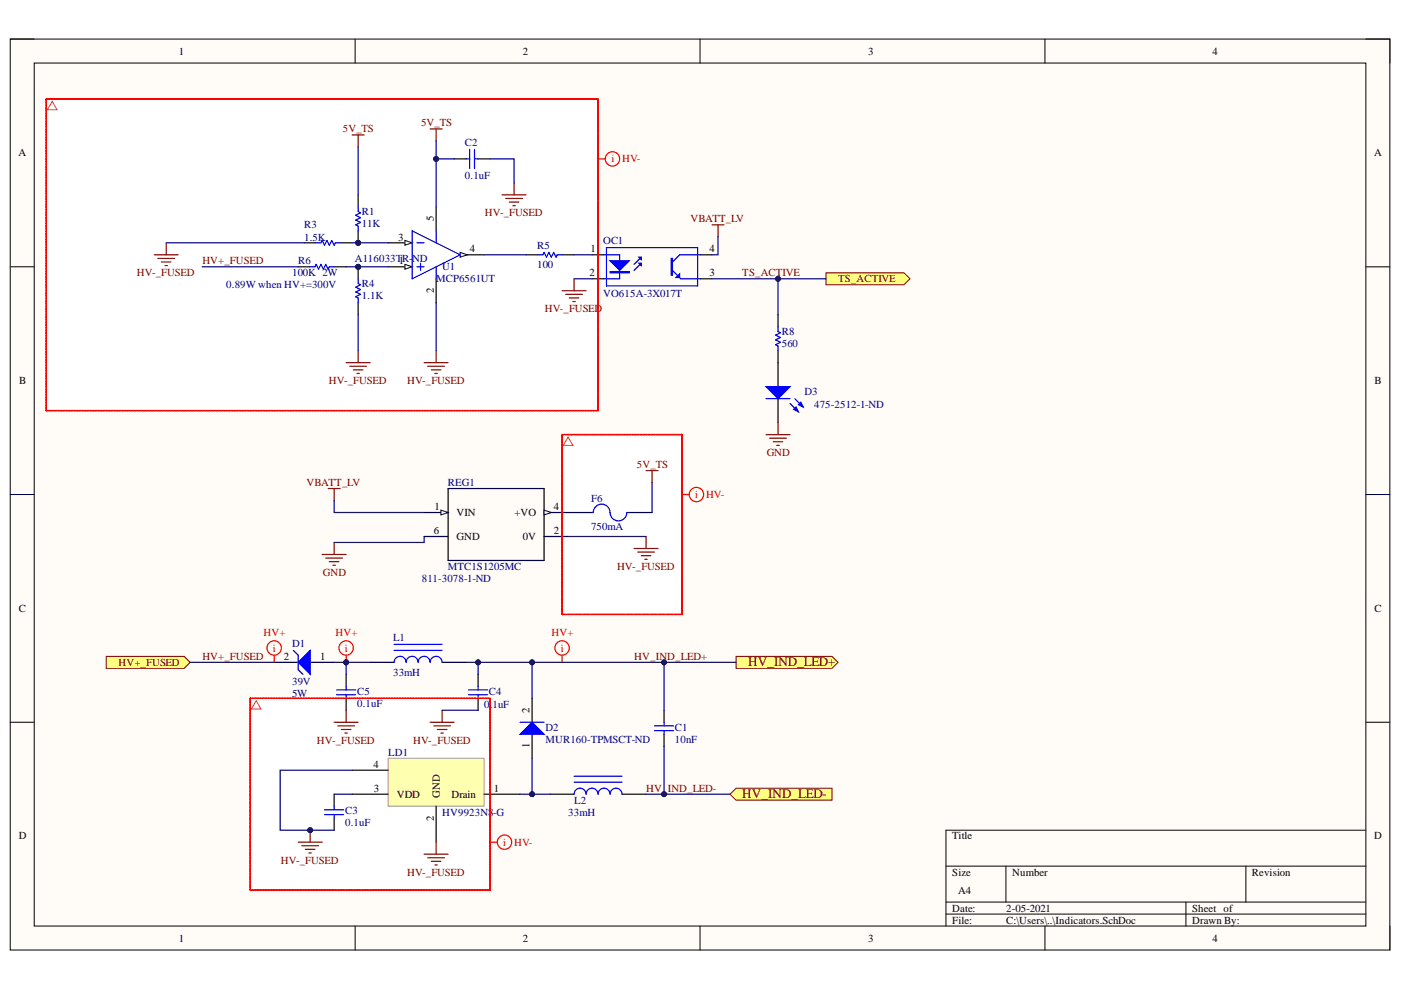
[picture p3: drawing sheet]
<svg xmlns="http://www.w3.org/2000/svg" width="297mm" height="210mm" viewBox="0 0 297 210" stroke-linecap="round" stroke-linejoin="round" font-family="sans-serif">
<defs><g id="words">
<g font-size="2.8" fill="#800000">
<text x="158.7" y="141.3">HV_IND_LED+</text>
<text x="157.4" y="169.3">HV_IND_LED-</text>
</g>
<g font-size="2.3">
<text x="37.9" y="11.6">1</text>
<text x="110.8" y="11.6">2</text>
<text x="184" y="11.6">3</text>
<text x="257.1" y="11.6">4</text>
<text x="3.9" y="33.2">A</text>
<text x="291.3" y="33.2">A</text>
<text x="92" y="46.9" transform="rotate(-90 92 46.9)">5</text>
<text x="84.4" y="51">3</text>
<text x="99.6" y="53.5">4</text>
<text x="125.2" y="53.5">1</text>
<text x="150.4" y="53.5">4</text>
<text x="125" y="58.6">2</text>
<text x="150.4" y="58.6">3</text>
<text x="92" y="62.2" transform="rotate(-90 92 62.2)">2</text>
<text x="4.1" y="81.4">B</text>
<text x="291.4" y="81.4">B</text>
<text x="92" y="113.2">6</text>
<text x="92.1" y="108.1">1</text>
<text x="96.8" y="109.4">VIN</text>
<text x="109.1" y="109.4">+VO</text>
<text x="117.4" y="113.2">2</text>
<text x="117.4" y="108.1">4</text>
<text x="96.8" y="114.5">GND</text>
<text x="110.8" y="114.5">0V</text>
<text x="4" y="129.7">C</text>
<text x="291.4" y="129.7">C</text>
<text x="60.2" y="139.9">2</text>
<text x="67.9" y="139.9">1</text>
<text x="112.3" y="151.1" transform="rotate(-90 112.3 151.1)">2</text>
<text x="112.3" y="158.5" transform="rotate(-90 112.3 158.5)">1</text>
<text x="79.2" y="162.8">4</text>
<text x="79.3" y="167.8">3</text>
<text x="104.7" y="167.8">1</text>
<text x="84.1" y="169.1">VDD</text>
<text x="93.2" y="169.1" transform="rotate(-90 93.2 169.1)">GND</text>
<text x="95.7" y="169.1">Drain</text>
<text x="4" y="178">D</text>
<text x="92" y="174" transform="rotate(-90 92 174)">2</text>
<text x="201.9" y="178">Title</text>
<text x="291.3" y="178">D</text>
<text x="201.9" y="185.7">Size</text>
<text x="214.6" y="185.7">Number</text>
<text x="265.4" y="185.7">Revision</text>
<text x="203.2" y="189.5">A4</text>
<text x="201.9" y="193.3">Date:</text>
<text x="201.9" y="195.8">File:</text>
<text x="213.3" y="193.3">2-05-2021</text>
<text x="213.3" y="195.8">C:\Users\..\Indicators.SchDoc</text>
<text x="252.7" y="193.3">Sheet of</text>
<text x="252.7" y="195.8">Drawn By:</text>
<text x="37.9" y="199.6">1</text>
<text x="110.8" y="199.6">2</text>
<text x="184" y="199.6">3</text>
<text x="257.1" y="199.6">4</text>
</g>
<g font-size="2.3" fill="#800000">
<text x="72.7" y="28.1">5V_TS</text>
<text x="89.3" y="26.8">5V_TS</text>
<text x="102.8" y="45.8">HV-_FUSED</text>
<text x="146.4" y="47.1">VBATT_LV</text>
<text x="29" y="58.6">HV-_FUSED</text>
<text x="42.9" y="56.1">HV+_FUSED</text>
<text x="157.4" y="58.6">TS_ACTIVE</text>
<text x="177.7" y="59.9">TS_ACTIVE</text>
<text x="115.5" y="66.2">HV-_FUSED</text>
<text x="69.7" y="81.4">HV-_FUSED</text>
<text x="86.3" y="81.4">HV-_FUSED</text>
<text x="135" y="99.3">5V_TS</text>
<text x="162.5" y="96.7">GND</text>
<text x="65" y="103.1">VBATT_LV</text>
<text x="68.5" y="122.1">GND</text>
<text x="130.8" y="120.8">HV-_FUSED</text>
<text x="25.1" y="141.2">HV+_FUSED</text>
<text x="42.9" y="139.9">HV+_FUSED</text>
<text x="134.5" y="139.9">HV_IND_LED+</text>
<text x="67.2" y="157.7">HV-_FUSED</text>
<text x="87.6" y="157.7">HV-_FUSED</text>
<text x="137" y="167.8">HV_IND_LED-</text>
<text x="59.6" y="183.1">HV-_FUSED</text>
<text x="86.3" y="185.7">HV-_FUSED</text>
</g>
<g font-size="2.3" fill="#000080">
<text x="98.6" y="30.9">C2</text>
<text x="98.6" y="38">0.1uF</text>
<text x="76.7" y="45.6">R1</text>
<text x="64.5" y="51">1.5K</text>
<text x="64.5" y="48.4">R3</text>
<text x="76.7" y="48.1">11K</text>
<text x="113.9" y="52.8">R5</text>
<text x="127.9" y="51.8">OC1</text>
<text x="61.9" y="58.6">100K 2W</text>
<text x="63.2" y="56.1">R6</text>
<text x="75.2" y="55.6">A116033T1R-</text>
<text x="87.4" y="55.6">ND</text>
<text x="92.5" y="59.9">MCP6561UT</text>
<text x="93.8" y="57.3">U1</text>
<text x="113.9" y="56.8">100</text>
<text x="48" y="61.1">0.89W when HV+=300V</text>
<text x="76.7" y="63.4">1.1K</text>
<text x="76.7" y="60.9">R4</text>
<text x="127.9" y="62.9">VO615A-3X017T</text>
<text x="165.8" y="71">R8</text>
<text x="165.8" y="73.6">560</text>
<text x="170.6" y="83.7">D3</text>
<text x="172.6" y="86.5">475-2512-1-ND</text>
<text x="94.9" y="103">REG1</text>
<text x="125.3" y="106.4">F6</text>
<text x="125.3" y="112.5">750mA</text>
<text x="89.4" y="123.5">811-3078-1-ND</text>
<text x="94.9" y="120.9">MTC1S1205MC</text>
<text x="61.9" y="137.1">D1</text>
<text x="83.3" y="135.9">L1</text>
<text x="83.3" y="143.2">33mH</text>
<text x="61.9" y="145.3">39V</text>
<text x="61.9" y="147.8">5W</text>
<text x="75.7" y="147.3">C5</text>
<text x="75.7" y="149.8">0.1uF</text>
<text x="103.7" y="147.3">C4</text>
<text x="102.6" y="150.1">0.1uF</text>
<text x="115.7" y="154.9">D2</text>
<text x="143.1" y="154.9">C1</text>
<text x="82.3" y="160.2">LD1</text>
<text x="115.7" y="157.4">MUR160-TPMSCT-ND</text>
<text x="143.1" y="157.4">10nF</text>
<text x="73.2" y="172.7">C3</text>
<text x="93.8" y="172.9">HV9923N8-G</text>
<text x="120.5" y="172.9">33mH</text>
<text x="121.8" y="170.4">L2</text>
<text x="73.2" y="175.2">0.1uF</text>
</g>
<g font-size="2.3" fill="#f00">
<text x="129.6" y="34.4">i</text>
<text x="131.9" y="34.4">HV-</text>
<text x="147.4" y="105.6">i</text>
<text x="149.7" y="105.6">HV-</text>
<text x="55.8" y="134.8">HV+</text>
<text x="71.2" y="134.8">HV+</text>
<text x="116.9" y="134.8">HV+</text>
<text x="57.9" y="138.2">i</text>
<text x="73.1" y="138.2">i</text>
<text x="118.9" y="138.2">i</text>
<text x="106.7" y="179.3">i</text>
<text x="109" y="179.3">HV-</text>
</g>
</g></defs>
<path d="M2.2 8.3h292.5v193.1h-292.5z" fill-rule="evenodd" fill="#fffcf8"/>
<path d="M2.2 8.3h292.5v193.1h-292.5z" fill="none" stroke="#000" stroke-width=".21"/>
<path d="M7.3 13.4h282.3v182.9h-282.3z" fill-rule="evenodd" fill="#fffcf8"/>
<g fill="none" stroke="#000" stroke-width=".21">
<path d="M2.2 8.3h5.1M7.3 13.4h282.3v182.9h-282.3zM75.3 8.3v5.1M148.4 8.3v5.1M221.5 8.3v5.1M289.6 8.3h5.1v5.1M2.2 56.6h5.1M289.6 56.6h5.1M2.2 104.9h5.1M289.6 104.9h5.1M2.2 153.1h5.1M289.6 153.1h5.1"/>
<path d="M289.6 176h-89v20.3M75.3 196.3v5.1M148.4 196.3v5.1M200.6 183.6h89M200.6 191.3h89M200.6 193.8h89M213.3 183.6v7.7M221.5 196.3v5.1M251.4 191.3v5M264.2 183.6v7.7M294.7 196.3v5.1"/>
</g>
<g fill="#fff">
<path d="M9.8 21h117v66.1h-117z" fill-rule="evenodd"/>
<path d="M119.2 92.1h25.4v38.2h-25.4z" fill-rule="evenodd"/>
<path d="M53 148.1h50.9v40.6h-50.9z" fill-rule="evenodd"/>
</g>
<path d="M151 47.7h2.5M152.2 47.7v2.5" fill="none" stroke="#800000" stroke-width=".25"/>
<path d="M125.5 54h2.6M125.5 59.1h2.6M148.4 54h2.6M148.4 59.1h2.6" fill="none" stroke="#000" stroke-width=".25"/>
<path d="M128.1 54h3.3v5.1h-3.3M128.6 52.5h19.3v8.1h-19.3zM136 55.8l-1.6 1.5M136 54.5l-1.6 1.6M142.6 57.3l1.8 1.8h4M148.4 54h-4.3l-1.5 1.5" fill="none" stroke="#00f" stroke-width=".25"/>
<path d="M129.3 55.3h4.1l-2 2z" fill="#00f"/>
<path d="M129.3 55.3h4.1l-2 2zM129.3 57.6h4.1v.2h-4.1zM129.3 57.7h4.1" fill="none" stroke="#00f" stroke-width=".25"/>
<path d="M135.4 54.5h.6v.5z" fill="#00f"/>
<path d="M135.4 54.5h.6v.5z" fill="none" stroke="#00f" stroke-width=".25"/>
<path d="M135.4 55.8h.6v.5z" fill="#00f"/>
<path d="M135.4 55.8h.6v.5zM142.3 54.8h.3v3.5h-.3zM142.4 54.8v3.5" fill="none" stroke="#00f" stroke-width=".25"/>
<path d="M143.3 58.8l.8-.7v.7z" fill="#00f"/>
<path d="M143.3 58.8l.8-.7v.7z" fill="none" stroke="#00f" stroke-width=".25"/>
<path d="M91.2 27.3h2.5M92.5 27.3v2.6" fill="none" stroke="#800000" stroke-width=".25"/>
<circle cx="75.9" cy="56.6" r=".51" fill="#000080"/>
<circle cx="75.9" cy="56.6" r=".51" fill="none" stroke="#000080" stroke-width=".21"/>
<path d="M75.9 56.6v2.5M75.9 64.2v2.5" fill="none" stroke="#000" stroke-width=".25"/>
<circle cx="75.9" cy="56.6" r=".51" fill="#000080"/>
<circle cx="75.9" cy="56.6" r=".51" fill="none" stroke="#000080" stroke-width=".21"/>
<path d="M65.8 56.6h1l.2-.5 .5 1 .5-1 .6 1 .5-1 .5 1 .2-.5h1M75.9 59.1v1l.5 .3-1 .5 1 .5-1 .5 1 .5-1 .5 .5 .3v1" fill="none" stroke="#00f" stroke-width=".25"/>
<path d="M63.2 56.6h2.6M70.8 56.6h2.6" fill="none" stroke="#000" stroke-width=".25"/>
<path d="M137 99.8h2.5M138.2 99.8v2.5M68.3 117.6h5.1M69.1 118.3h3.5M69.6 103.6h2.5M69.8 119.1h2.1M70.6 119.8h.5M70.8 103.6v2.5M70.8 115v2.6" fill="none" stroke="#800000" stroke-width=".25"/>
<circle cx="75.9" cy="51.5" r=".51" fill="#000080"/>
<circle cx="75.9" cy="51.5" r=".51" fill="none" stroke="#000080" stroke-width=".21"/>
<path d="M75.9 48.9v2.6" fill="none" stroke="#000" stroke-width=".25"/>
<circle cx="75.9" cy="51.5" r=".51" fill="#000080"/>
<circle cx="75.9" cy="51.5" r=".51" fill="none" stroke="#000080" stroke-width=".21"/>
<path d="M64.5 51.5h2.5M72.1 51.5h2.6M75.9 41.3v2.6M120.4 108.7h5.1M133.2 108.7h5M112.8 148.1v5M112.8 155.7v5.1" fill="none" stroke="#000" stroke-width=".25"/>
<path d="M67 51.5h1l.3-.5 .5 1 .5-1 .5 1 .5-1 .5 1 .3-.5h1M75.9 43.9v1l.5 .2-1 .5 1 .5-1 .6 1 .5-1 .5 .5 .2v1M125.5 108.7h.3M125.8 108.6a1.78 1.78 0 0 1 1.8-1.7 1.78 1.78 0 0 1 1.7 1.8 1.78 1.78 0 0 0 1.8 1.7 1.78 1.78 0 0 0 1.8-1.7M132.9 108.7h.3" fill="none" stroke="#00f" stroke-width=".25"/>
<path d="M74.7 28.6h2.5M75.9 28.6v2.5" fill="none" stroke="#800000" stroke-width=".25"/>
<path d="M110.3 155.7l2.5-2.6 2.6 2.6z" fill="#00f"/>
<path d="M110.3 155.7l2.5-2.6 2.6 2.6zM110.3 153.1h5.1" fill="none" stroke="#00f" stroke-width=".25"/>
<path d="M82.3 160.8h20.3v10.1h-20.3z" fill-rule="evenodd" fill="#ffffb0"/>
<path d="M82.3 160.8h20.3v10.1h-20.3z" fill="none" stroke="#aa9b98" stroke-width=".21"/>
<path d="M70.8 168.4v2.5M70.8 173.5v2.5M74.7 168.4h7.6M74.7 163.3h7.6M92.5 170.9v7.7M102.6 168.4h7.7" fill="none" stroke="#000" stroke-width=".25"/>
<path d="M68.8 171.7h4.1M68.8 172.7h4.1M70.8 170.9v.8M70.8 172.7v.8" fill="none" stroke="#00f" stroke-width=".25"/>
<path d="M154.8 168.4l1.3-1.3h20.3v2.6h-20.3z" fill-rule="evenodd" fill="#ffff80"/>
<path d="M154.8 168.4l1.3-1.3h20.3v2.6h-20.3z" fill="none" stroke="#800000" stroke-width=".21"/>
<path d="M156.1 139.2h20.3l1.3 1.2-1.3 1.3h-20.3z" fill-rule="evenodd" fill="#ffff80"/>
<path d="M156.1 139.2h20.3l1.3 1.2-1.3 1.3h-20.3z" fill="none" stroke="#800000" stroke-width=".21"/>
<path d="M82.3 56.6h5.1M92.5 59.1v5.1M73.4 143v2.5M73.4 148.1v2.5M78.5 140.4h5.1M93.7 140.4h5.1M101.4 143v2.5M101.4 148.1v2.5M140.8 150.6v2.5M140.8 155.7v2.5M116.6 168.4h5.1M131.9 168.4h5.1" fill="none" stroke="#000" stroke-width=".25"/>
<g fill="none" stroke="#00f" stroke-width=".25">
<path d="M83.6 137.9h10.1M83.6 136.6h10.1M71.4 147.3h4M71.4 146.3h4M73.4 145.5v.8M73.4 147.3v.8M83.6 140.4a1.27 1.27 0 0 1 1.2-1.2 1.27 1.27 0 0 1 1.3 1.2 1.27 1.27 0 0 1 1.3-1.2 1.27 1.27 0 0 1 1.2 1.2 1.27 1.27 0 0 1 1.3-1.2 1.27 1.27 0 0 1 1.3 1.2 1.27 1.27 0 0 1 1.3-1.2 1.27 1.27 0 0 1 1.2 1.2M99.3 147.3h4.1M99.3 146.3h4.1M101.4 145.5v.8M101.4 147.3v.8M138.8 153.9h4"/>
<path d="M138.8 154.9h4M140.8 153.1v.8M140.8 154.9v.8M121.7 168.4a1.27 1.27 0 0 1 1.3-1.3 1.27 1.27 0 0 1 1.3 1.3 1.27 1.27 0 0 1 1.2-1.3 1.27 1.27 0 0 1 1.3 1.3 1.27 1.27 0 0 1 1.3-1.3 1.27 1.27 0 0 1 1.2 1.3 1.27 1.27 0 0 1 1.3-1.3 1.27 1.27 0 0 1 1.3 1.3M121.7 165.8h10.2M121.7 164.6h10.2"/>
</g>
<path d="M85.8 56.1l1.6 .5-1.6 .5z" fill="#f8fcff"/>
<path d="M85.8 56.1l1.6 .5-1.6 .5z" fill="none" stroke="#000" stroke-width=".21"/>
<path d="M82.3 51.5h5.1" fill="none" stroke="#000" stroke-width=".25"/>
<path d="M85.8 51l1.6 .5-1.6 .5z" fill="#f8fcff"/>
<path d="M85.8 51l1.6 .5-1.6 .5z" fill="none" stroke="#000" stroke-width=".21"/>
<path d="M92.5 43.9v5M97.6 54h5" fill="none" stroke="#000" stroke-width=".25"/>
<path d="M97.6 53.5l1.5 .5-1.5 .5z" fill="#f8fcff"/>
<path d="M97.6 53.5l1.5 .5-1.5 .5z" fill="none" stroke="#000" stroke-width=".21"/>
<path d="M87.4 48.9l10.2 5.1-10.2 5.1zM88.4 51.5h1.5M88.4 56.6h1.5M89.2 55.8v1.5M92.5 48.9v2.6M92.5 56.6v2.5M114.1 54h1l.3-.5 .5 1 .5-1 .5 1 .5-1 .5 1 .3-.5h1" fill="none" stroke="#00f" stroke-width=".25"/>
<path d="M111.5 54h2.6M119.2 54h2.5" fill="none" stroke="#000" stroke-width=".25"/>
<path d="M175.1 57.8h16.6l1.2 1.3-1.2 1.3h-16.6z" fill-rule="evenodd" fill="#ffff80"/>
<path d="M175.1 57.8h16.6l1.2 1.3-1.2 1.3h-16.6z" fill="none" stroke="#800000" stroke-width=".21"/>
<path d="M95 103.6h20.4v15.2h-20.4zM115.4 113.7h5M115.4 108.7h5" fill="none" stroke="#000" stroke-width=".25"/>
<path d="M115.4 108.2l1.5 .5-1.5 .5z" fill="#f8fcff"/>
<path d="M115.4 108.2l1.5 .5-1.5 .5z" fill="none" stroke="#000" stroke-width=".21"/>
<path d="M89.9 113.7h5.1M89.9 108.7h5.1" fill="none" stroke="#000" stroke-width=".25"/>
<path d="M93.5 108.2l1.5 .5-1.5 .5z" fill="#f8fcff"/>
<path d="M93.5 108.2l1.5 .5-1.5 .5z" fill="none" stroke="#000" stroke-width=".21"/>
<path d="M22.5 139.2h16.6l1.2 1.2-1.2 1.3h-16.6z" fill-rule="evenodd" fill="#ffff80"/>
<path d="M22.5 139.2h16.6l1.2 1.2-1.2 1.3h-16.6z" fill="none" stroke="#800000" stroke-width=".21"/>
<path d="M58.1 140.4h5.1M65.8 140.4h5" fill="none" stroke="#000" stroke-width=".25"/>
<path d="M63.2 140.4l2.6-2.5v5.1z" fill="#00f"/>
<path d="M62.2 137.9l1 1v3.1l1 1M63.2 140.4l2.6-2.5v5.1z" fill="none" stroke="#00f" stroke-width=".25"/>
<g fill="none" stroke="#800000" stroke-width=".25">
<path d="M70.8 153.1h5.1M71.6 153.9h3.6M72.4 154.7h2M73.1 155.4h.5M73.4 150.6v2.5M91.2 153.1h5.1M92 153.9h3.5M92.7 154.7h2.1M93.5 155.4h.5M93.7 150.6v2.5M63.2 178.6h5.1M64 179.3h3.5"/>
<path d="M65.8 176v2.6M92.5 178.6v2.5M64.7 180.1h2.1M65.5 180.9h.5M89.9 181.1h5.1M90.7 181.9h3.5M91.4 182.6h2.1M92.2 183.4h.5"/>
</g>
<circle cx="65.8" cy="176" r=".51" fill="#000080"/>
<circle cx="65.8" cy="176" r=".51" fill="none" stroke="#000080" stroke-width=".21"/>
<g fill="none" stroke="#800000" stroke-width=".25">
<path d="M109 38.8v2.5M32.7 54h5.1M33.5 54.8h3.5M34.2 55.5h2.1M35 56.3h.5M35.2 51.5v2.5M106.5 41.3h5M107.2 42.1h3.6M108 42.8h2M108.7 43.6h.6M121.7 59.1v2.5M73.4 76.9h5.1"/>
<path d="M74.2 77.7h3.5M74.9 78.4h2M75.7 79.2h.5M75.9 74.4v2.5M89.9 76.9h5.1M90.7 77.7h3.5M91.4 78.4h2.1M92.2 79.2h.5M92.5 74.4v2.5M119.2 61.6h5.1M119.9 62.4h3.6M120.7 63.2h2"/>
<path d="M121.5 63.9h.5M134.4 116.3h5.1M135.2 117.1h3.6M136 117.8h2M136.7 118.6h.5M137 113.7v2.6"/>
</g>
<path d="M96.3 33.7h2.5M101.4 33.7h2.5" fill="none" stroke="#000" stroke-width=".25"/>
<path d="M98.8 33.7h.8M99.6 31.7v4M100.6 31.7v4M100.6 33.7h.8" fill="none" stroke="#00f" stroke-width=".25"/>
<g fill="#f00" stroke="#f00" stroke-width=".21">
<path d="M126.5 87l.3 .1zM126.2 87l.3 .1zM125.9 87l.2 .1zM125.5 87l.3 .1zM125.2 87l.2 .1zM124.9 87l.2 .1zM124.5 87l.3 .1zM124.2 87l.2 .1zM123.8 87l.3 .1zM123.5 87l.3 .1zM123.2 87l.2 .1zM122.8 87l.3 .1zM122.5 87l.2 .1zM122.1 87l.3 .1zM121.8 87l.3 .1zM121.5 87l.2 .1zM121.1 87l.3 .1zM120.8 87l.2 .1zM120.5 87l.2 .1zM120.1 87l.3 .1zM119.8 87l.2 .1zM119.4 87l.3 .1zM119.1 87l.3 .1zM118.8 87l.2 .1zM118.4 87l.3 .1zM118.1 87l.2 .1zM117.7 87l.3 .1zM117.4 87l.3 .1zM117.1 87l.2 .1zM116.7 87l.3 .1zM116.4 87l.2 .1zM116.1 87l.2 .1zM115.7 87l.3 .1zM115.4 87l.2 .1zM115 87l.3 .1zM114.7 87l.3 .1zM114.4 87l.2 .1zM114 87l.3 .1zM113.7 87l.2 .1zM113.3 87l.3 .1zM113 87l.3 .1zM112.7 87l.2 .1zM112.3 87l.3 .1zM112 87l.2 .1zM111.7 87l.2 .1zM111.3 87l.3 .1zM111 87l.2 .1zM110.6 87l.3 .1zM110.3 87l.3 .1zM110 87l.2 .1zM109.6 87l.3 .1zM109.3 87l.2 .1zM108.9 87l.3 .1zM108.6 87l.3 .1zM108.3 87l.2 .1zM107.9 87l.3 .1zM107.6 87l.2 .1zM107.3 87l.2 .1zM106.9 87l.3 .1zM106.6 87l.2 .1zM106.2 87l.3 .1zM105.9 87l.3 .1zM105.6 87l.2 .1zM105.2 87l.3 .1zM104.9 87l.2 .1zM104.5 87l.3 .1zM104.2 87l.3 .1zM103.9 87l.2 .1zM103.5 87l.3 .1zM103.2 87l.2 .1zM102.9 87l.2 .1zM102.5 87l.3 .1zM102.2 87l.2 .1zM101.8 87l.3 .1zM101.5 87l.3 .1zM101.2 87l.2 .1zM100.8 87l.3 .1zM100.5 87l.2 .1zM100.1 87l.3 .1zM99.8 87l.3 .1zM99.5 87l.2 .1zM99.1 87l.3 .1zM98.8 87l.2 .1zM98.5 87l.2 .1zM98.1 87l.3 .1zM97.8 87l.2 .1zM97.4 87l.3 .1zM97.1 87l.3 .1zM96.8 87l.2 .1zM96.4 87l.3 .1zM96.1 87l.2 .1zM95.7 87l.3 .1zM95.4 87l.3 .1zM95.1 87l.2 .1zM94.7 87l.3 .1zM94.4 87l.2 .1zM94.1 87l.2 .1zM93.7 87l.3 .1zM93.4 87l.2 .1zM93 87l.3 .1zM92.7 87l.3 .1zM92.4 87l.2 .1zM92 87l.3 .1zM91.7 87l.2 .1zM91.3 87l.3 .1zM91 87l.3 .1zM90.7 87l.2 .1zM90.3 87l.3 .1zM90 87l.2 .1zM89.7 87l.2 .1zM89.3 87l.3 .1zM89 87l.2 .1zM88.6 87l.3 .1zM88.3 87l.3 .1zM88 87l.2 .1zM87.6 87l.3 .1zM87.3 87l.2 .1zM86.9 87l.3 .1zM86.6 87l.3 .1zM86.3 87l.2 .1zM85.9 87l.3 .1zM85.6 87l.2 .1zM85.3 87l.2 .1zM84.9 87l.3 .1zM84.6 87l.2 .1zM84.2 87l.3 .1zM83.9 87l.3 .1zM83.6 87l.2 .1zM83.2 87l.3 .1zM82.9 87l.2 .1zM82.5 87l.3 .1zM82.2 87l.3 .1zM81.9 87l.2 .1zM81.5 87l.3 .1zM81.2 87l.2 .1zM80.9 87l.2 .1zM80.5 87l.3 .1zM80.2 87l.2 .1zM79.8 87l.3 .1zM79.5 87l.3 .1zM79.2 87l.2 .1zM78.8 87l.3 .1zM78.5 87l.2 .1zM78.1 87l.3 .1zM77.8 87l.3 .1zM77.5 87l.2 .1zM77.1 87l.3 .1zM76.8 87l.2 .1zM76.5 87l.2 .1zM76.1 87l.3 .1zM75.8 87l.2 .1zM75.4 87l.3 .1zM75.1 87l.3 .1zM74.8 87l.2 .1zM74.4 87l.3 .1zM74.1 87l.2 .1zM73.7 87l.3 .1zM73.4 87l.3 .1zM73.1 87l.2 .1zM72.7 87l.3 .1zM72.4 87l.2 .1zM72.1 87l.2 .1zM71.7 87l.3 .1zM71.4 87l.2 .1zM71 87l.3 .1zM70.7 87l.3 .1zM70.4 87l.2 .1zM70 87l.3 .1zM69.7 87l.2 .1zM69.3 87l.3 .1zM69 87l.3 .1zM68.7 87l.2 .1zM68.3 87l.3 .1zM68 87l.2 .1zM67.7 87l.2 .1zM67.3 87l.3 .1zM67 87l.2 .1zM66.6 87l.3 .1zM66.3 87l.3 .1zM66 87l.2 .1zM65.6 87l.3 .1zM65.3 87l.2 .1zM64.9 87l.3 .1zM64.6 87l.3 .1zM64.3 87l.2 .1zM63.9 87l.3 .1zM63.6 87l.2 .1zM63.3 87l.2 .1zM62.9 87l.3 .1zM62.6 87l.2 .1zM62.2 87l.3 .1zM61.9 87l.3 .1zM61.6 87l.2 .1zM61.2 87l.3 .1zM60.9 87l.2 .1zM60.5 87l.3 .1zM60.2 87l.3 .1zM59.9 87l.2 .1zM59.5 87l.3 .1zM59.2 87l.2 .1zM58.9 87l.2 .1zM58.5 87l.3 .1zM58.2 87l.2 .1zM57.8 87l.3 .1zM57.5 87l.3 .1zM57.2 87l.2 .1zM56.8 87l.3 .1zM56.5 87l.2 .1zM56.1 87l.3 .1zM55.8 87l.3 .1zM55.5 87l.2 .1zM55.1 87l.3 .1zM54.8 87l.2 .1zM54.5 87l.2 .1zM54.1 87l.3 .1zM53.8 87l.2 .1zM53.4 87l.3 .1zM53.1 87l.3 .1zM52.8 87l.2 .1zM52.4 87l.3 .1zM52.1 87l.2 .1zM51.7 87l.3 .1zM51.4 87l.3 .1zM51.1 87l.2 .1zM50.7 87l.3 .1zM50.4 87l.2 .1zM50.1 87l.2 .1zM49.7 87l.3 .1zM49.4 87l.2 .1zM49 87l.3 .1zM48.7 87l.3 .1zM48.4 87l.2 .1zM48 87l.3 .1zM47.7 87l.2 .1zM47.3 87l.3 .1zM47 87l.3 .1zM46.7 87l.2 .1zM46.3 87l.3 .1zM46 87l.2 .1zM45.7 87l.2 .1zM45.3 87l.3 .1zM45 87l.2 .1zM44.6 87l.3 .1zM44.3 87l.3 .1zM44 87l.2 .1zM43.6 87l.3 .1zM43.3 87l.2 .1zM42.9 87l.3 .1zM42.6 87l.3 .1zM42.3 87l.2 .1zM41.9 87l.3 .1zM41.6 87l.2 .1zM41.3 87l.2 .1zM40.9 87l.3 .1zM40.6 87l.2 .1zM40.2 87l.3 .1zM39.9 87l.3 .1zM39.6 87l.2 .1zM39.2 87l.3 .1zM38.9 87l.2 .1zM38.5 87l.3 .1zM38.2 87l.3 .1zM37.9 87l.2 .1zM37.5 87l.3 .1zM37.2 87l.2 .1zM36.9 87l.2 .1zM36.5 87l.3 .1zM36.2 87l.2 .1zM35.8 87l.3 .1zM35.5 87l.3 .1zM35.2 87l.2 .1zM34.8 87l.3 .1zM34.5 87l.2 .1zM34.1 87l.3 .1zM33.8 87l.3 .1zM33.5 87l.2 .1zM33.1 87l.3 .1zM32.8 87l.2 .1zM32.5 87l.2 .1zM32.1 87l.3 .1zM31.8 87l.2 .1zM31.4 87l.3 .1zM31.1 87l.3 .1zM30.8 87l.2 .1zM30.4 87l.3 .1zM30.1 87l.2 .1zM29.7 87l.3 .1zM29.4 87l.3 .1zM29.1 87l.2 .1zM28.7 87l.3 .1zM28.4 87l.2 .1zM28.1 87l.2 .1zM27.7 87l.3 .1zM27.4 87l.2 .1zM27 87l.3 .1zM26.7 87l.3 .1zM26.4 87l.2 .1zM26 87l.3 .1zM25.7 87l.2 .1zM25.3 87l.3 .1zM25 87l.3 .1zM24.7 87l.2 .1zM24.3 87l.3 .1zM24 87l.2 .1zM23.7 87l.2 .1zM23.3 87l.3 .1zM23 87l.2 .1zM22.6 87l.3 .1zM22.3 87l.3 .1zM22 87l.2 .1zM21.6 87l.3 .1zM21.3 87l.2 .1zM20.9 87l.3 .1zM20.6 87l.3 .1zM20.3 87l.2 .1zM19.9 87l.3 .1zM19.6 87l.2 .1zM19.3 87l.2 .1zM18.9 87l.3 .1zM18.6 87l.2 .1zM18.2 87l.3 .1zM17.9 87l.3 .1zM17.6 87l.2 .1zM17.2 87l.3 .1zM16.9 87l.2 .1zM16.5 87l.3 .1zM16.2 87l.3 .1zM15.9 87l.2 .1zM15.5 87l.3 .1zM15.2 87l.2 .1zM14.9 87l.2 .1zM14.5 87l.3 .1zM14.2 87l.2 .1zM13.8 87l.3 .1zM13.5 87l.3 .1zM13.2 87l.2 .1zM12.8 87l.3 .1zM12.5 87l.2 .1zM12.1 87l.3 .1zM11.8 87l.3 .1zM11.5 87l.2 .1zM11.1 87l.3 .1zM10.8 87l.2 .1zM10.5 87l.2 .1zM10.1 87l.3 .1zM9.8 87l.2 .1zM9.8 86.7v.3zM9.8 86.4v.2zM9.8 86v.3zM9.8 85.7v.2zM9.8 85.3v.3zM9.8 85v.3zM9.8 84.7v.2zM9.8 84.3v.3zM9.8 84v.2zM9.8 83.7v.2zM9.8 83.3v.3zM9.8 83v.2zM9.8 82.6v.3zM9.8 82.3v.3zM9.8 82v.2zM9.8 81.6v.3zM9.8 81.3v.2zM9.8 80.9v.3zM9.8 80.6v.3zM9.8 80.3v.2zM9.8 79.9v.3zM9.8 79.6v.3zM9.8 79.3v.2zM9.8 78.9v.3zM9.8 78.6v.2zM9.8 78.2v.3zM9.8 77.9v.3zM9.8 77.6v.2zM9.8 77.2v.3zM9.8 76.9v.2zM9.8 76.6v.2zM9.8 76.2v.3zM9.8 75.9v.2zM9.8 75.5v.3zM9.8 75.2v.3zM9.8 74.9v.2zM9.8 74.5v.3zM9.8 74.2v.2zM9.8 73.8v.3zM9.8 73.5v.3zM9.8 73.2v.2zM9.8 72.8v.3zM9.8 72.5v.2zM9.8 72.2v.2zM9.8 71.8v.3zM9.8 71.5v.2zM9.8 71.1v.3zM9.8 70.8v.3zM9.8 70.5v.2zM9.8 70.1v.3zM9.8 69.8v.2zM9.8 69.5v.2zM9.8 69.1v.3zM9.8 68.8v.2zM9.8 68.4v.3zM9.8 68.1v.3zM9.8 67.8v.2zM9.8 67.4v.3zM9.8 67.1v.2zM9.8 66.7v.3zM9.8 66.4v.3zM9.8 66.1v.2zM9.8 65.7v.3zM9.8 65.4v.2zM9.8 65.1v.2zM9.8 64.7v.3zM9.8 64.4v.2zM9.8 64v.3zM9.8 63.7v.3zM9.8 63.4v.2zM9.8 63v.3zM9.8 62.7v.2zM9.8 62.3v.3zM9.8 62v.3zM9.8 61.7v.2zM9.8 61.3v.3zM9.8 61v.2zM9.8 60.7v.2zM9.8 60.3v.3zM9.8 60v.2zM9.8 59.6v.3zM9.8 59.3v.3zM9.8 59v.2zM9.8 58.6v.3zM9.8 58.3v.2zM9.8 58v.2zM9.8 57.6v.3zM9.8 57.3v.2zM9.8 56.9v.3zM9.8 56.6v.3zM9.8 56.3v.2zM9.8 55.9v.3zM9.8 55.6v.2zM9.8 55.2v.3zM9.8 54.9v.3zM9.8 54.6v.2zM9.8 54.2v.3zM9.8 53.9v.2zM9.8 53.6v.2zM9.8 53.2v.3zM9.8 52.9v.2zM9.8 52.5v.3zM9.8 52.2v.3zM9.8 51.9v.2zM9.8 51.5v.3zM9.8 51.2v.2zM9.8 50.8v.3zM9.8 50.5v.3zM9.8 50.2v.2zM9.8 49.8v.3zM9.8 49.5v.3zM9.8 49.2v.2zM9.8 48.8v.3zM9.8 48.5v.2zM9.8 48.1v.3zM9.8 47.8v.3zM9.8 47.5v.2zM9.8 47.1v.3zM9.8 46.8v.2zM9.8 46.5v.2zM9.8 46.1v.3zM9.8 45.8v.2zM9.8 45.4v.3zM9.8 45.1v.3zM9.8 44.8v.2zM9.8 44.4v.3zM9.8 44.1v.2zM9.8 43.7v.3zM9.8 43.4v.3zM9.8 43.1v.2zM9.8 42.7v.3zM9.8 42.4v.2zM9.8 42.1v.2zM9.8 41.7v.3zM9.8 41.4v.2zM9.8 41v.3zM9.8 40.7v.3zM9.8 40.4v.2zM9.8 40v.3zM9.8 39.7v.2zM9.8 39.4v.2zM9.8 39v.3zM9.8 38.7v.2zM9.8 38.3v.3zM9.8 38v.3zM9.8 37.7v.2zM9.8 37.3v.3zM9.8 37v.2zM9.8 36.6v.3zM9.8 36.3v.3zM9.8 36v.2zM9.8 35.6v.3zM9.8 35.3v.2zM9.8 35v.2zM9.8 34.6v.3zM9.8 34.3v.2zM9.8 33.9v.3zM9.8 33.6v.3zM9.8 33.3v.2zM9.8 32.9v.3zM9.8 32.6v.2zM9.8 32.2v.3zM9.8 31.9v.3zM9.8 31.6v.2zM9.8 31.2v.3zM9.8 30.9v.2zM9.8 30.6v.2zM9.8 30.2v.3zM9.8 29.9v.2zM9.8 29.5v.3zM9.8 29.2v.3zM9.8 28.9v.2zM9.8 28.5v.3zM9.8 28.2v.2zM9.8 27.9v.2zM9.8 27.5v.3zM9.8 27.2v.2zM9.8 26.8v.3zM9.8 26.5v.3zM9.8 26.2v.2zM9.8 25.8v.3zM9.8 25.5v.2zM9.8 25.1v.3zM9.8 24.8v.3zM9.8 24.5v.2zM9.8 24.1v.3zM9.8 23.8v.2zM9.8 23.5v.2zM9.8 23.1v.3zM9.8 22.8v.2zM9.8 22.4v.3zM9.8 22.1v.3zM9.8 21.8v.2zM9.8 21.4v.3zM9.8 21.1v.2zM9.8 21h.2zM10.1 20.9l.3 .1zM10.5 20.9l.2 .1zM10.8 20.9l.3 .1zM11.1 20.9l.3 .1zM11.5 20.9l.2 .1zM11.8 20.9l.3 .1zM12.2 20.9l.2 .1zM12.5 20.9l.2 .1zM12.8 20.9l.3 .1zM13.2 20.9l.2 .1zM13.5 20.9l.3 .1zM13.8 20.9l.3 .1zM14.2 20.9l.2 .1zM14.5 20.9l.3 .1zM14.9 20.9l.2 .1zM15.2 20.9l.3 .1zM15.5 20.9l.3 .1zM15.9 20.9l.2 .1zM16.2 20.9l.3 .1zM16.6 20.9l.2 .1zM16.9 20.9l.2 .1zM17.2 20.9l.3 .1zM17.6 20.9l.2 .1zM17.9 20.9l.3 .1zM18.2 20.9l.3 .1zM18.6 20.9l.2 .1zM18.9 20.9l.3 .1zM19.3 20.9l.2 .1zM19.6 20.9l.3 .1zM19.9 20.9l.3 .1zM20.3 20.9l.2 .1zM20.6 20.9l.3 .1zM21 20.9l.2 .1zM21.3 20.9l.2 .1zM21.6 20.9l.3 .1zM22 20.9l.2 .1zM22.3 20.9l.3 .1zM22.6 20.9l.3 .1zM23 20.9l.2 .1zM23.3 20.9l.3 .1zM23.7 20.9l.2 .1zM24 20.9l.3 .1zM24.3 20.9l.3 .1zM24.7 20.9l.2 .1zM25 20.9l.3 .1zM25.4 20.9l.2 .1zM25.7 20.9l.2 .1zM26 20.9l.3 .1zM26.4 20.9l.2 .1zM26.7 20.9l.3 .1zM27 20.9l.3 .1zM27.4 20.9l.2 .1zM27.7 20.9l.3 .1zM28.1 20.9l.2 .1zM28.4 20.9l.3 .1zM28.7 20.9l.3 .1zM29.1 20.9l.2 .1zM29.4 20.9l.3 .1zM29.8 20.9l.2 .1zM30.1 20.9l.2 .1zM30.4 20.9l.3 .1zM30.8 20.9l.2 .1zM31.1 20.9l.3 .1zM31.4 20.9l.3 .1zM31.8 20.9l.2 .1zM32.1 20.9l.3 .1zM32.5 20.9l.2 .1zM32.8 20.9l.3 .1zM33.1 20.9l.3 .1zM33.5 20.9l.2 .1zM33.8 20.9l.3 .1zM34.2 20.9l.2 .1zM34.5 20.9l.2 .1zM34.8 20.9l.3 .1zM35.2 20.9l.2 .1zM35.5 20.9l.3 .1zM35.8 20.9l.3 .1zM36.2 20.9l.2 .1zM36.5 20.9l.3 .1zM36.9 20.9l.2 .1zM37.2 20.9l.3 .1zM37.5 20.9l.3 .1zM37.9 20.9l.2 .1zM38.2 20.9l.3 .1zM38.6 20.9l.2 .1zM38.9 20.9l.2 .1zM39.2 20.9l.3 .1zM39.6 20.9l.2 .1zM39.9 20.9l.3 .1zM40.2 20.9l.3 .1zM40.6 20.9l.2 .1zM40.9 20.9l.3 .1zM41.3 20.9l.2 .1zM41.6 20.9l.3 .1zM41.9 20.9l.3 .1zM42.3 20.9l.2 .1zM42.6 20.9l.3 .1zM43 20.9l.2 .1zM43.3 20.9l.2 .1zM43.6 20.9l.3 .1zM44 20.9l.2 .1zM44.3 20.9l.3 .1zM44.6 20.9l.3 .1zM45 20.9l.2 .1zM45.3 20.9l.3 .1zM45.7 20.9l.2 .1zM46 20.9l.3 .1zM46.3 20.9l.3 .1zM46.7 20.9l.2 .1zM47 20.9l.3 .1zM47.4 20.9l.2 .1zM47.7 20.9l.2 .1zM48 20.9l.3 .1zM48.4 20.9l.2 .1zM48.7 20.9l.3 .1zM49 20.9l.3 .1zM49.4 20.9l.2 .1zM49.7 20.9l.3 .1zM50.1 20.9l.2 .1zM50.4 20.9l.3 .1zM50.7 20.9l.3 .1zM51.1 20.9l.2 .1zM51.4 20.9l.3 .1zM51.8 20.9l.2 .1zM52.1 20.9l.2 .1zM52.4 20.9l.3 .1zM52.8 20.9l.2 .1zM53.1 20.9l.3 .1zM53.4 20.9l.3 .1zM53.8 20.9l.2 .1zM54.1 20.9l.3 .1zM54.5 20.9l.2 .1zM54.8 20.9l.3 .1zM55.1 20.9l.3 .1zM55.5 20.9l.2 .1zM55.8 20.9l.3 .1zM56.2 20.9l.2 .1zM56.5 20.9l.2 .1zM56.8 20.9l.3 .1zM57.2 20.9l.2 .1zM57.5 20.9l.3 .1zM57.8 20.9l.3 .1zM58.2 20.9l.2 .1zM58.5 20.9l.3 .1zM58.9 20.9l.2 .1zM59.2 20.9l.3 .1zM59.5 20.9l.3 .1zM59.9 20.9l.2 .1zM60.2 20.9l.3 .1zM60.6 20.9l.2 .1zM60.9 20.9l.2 .1zM61.2 20.9l.3 .1zM61.6 20.9l.2 .1zM61.9 20.9l.3 .1zM62.2 20.9l.3 .1zM62.6 20.9l.2 .1zM62.9 20.9l.3 .1zM63.3 20.9l.2 .1zM63.6 20.9l.3 .1zM63.9 20.9l.3 .1zM64.3 20.9l.2 .1zM64.6 20.9l.3 .1zM65 20.9l.2 .1zM65.3 20.9l.2 .1zM65.6 20.9l.3 .1zM66 20.9l.2 .1zM66.3 20.9l.3 .1zM66.6 20.9l.3 .1zM67 20.9l.2 .1zM67.3 20.9l.3 .1zM67.7 20.9l.2 .1zM68 20.9l.3 .1zM68.3 20.9l.3 .1zM68.7 20.9l.2 .1zM69 20.9l.3 .1zM69.4 20.9l.2 .1zM69.7 20.9l.2 .1zM70 20.9l.3 .1zM70.4 20.9l.2 .1zM70.7 20.9l.3 .1zM71 20.9l.3 .1zM71.4 20.9l.2 .1zM71.7 20.9l.3 .1zM72.1 20.9l.2 .1zM72.4 20.9l.3 .1zM72.7 20.9l.3 .1zM73.1 20.9l.2 .1zM73.4 20.9l.3 .1zM73.8 20.9l.2 .1zM74.1 20.9l.2 .1zM74.4 20.9l.3 .1zM74.8 20.9l.2 .1zM75.1 20.9l.3 .1zM75.4 20.9l.3 .1zM75.8 20.9l.2 .1zM76.1 20.9l.3 .1zM76.5 20.9l.2 .1zM76.8 20.9l.3 .1zM77.1 20.9l.3 .1zM77.5 20.9l.2 .1zM77.8 20.9l.3 .1zM78.2 20.9l.2 .1zM78.5 20.9l.2 .1zM78.8 20.9l.3 .1zM79.2 20.9l.2 .1zM79.5 20.9l.3 .1zM79.8 20.9l.3 .1zM80.2 20.9l.2 .1zM80.5 20.9l.3 .1zM80.9 20.9l.2 .1zM81.2 20.9l.3 .1zM81.5 20.9l.3 .1zM81.9 20.9l.2 .1zM82.2 20.9l.3 .1zM82.6 20.9l.2 .1zM82.9 20.9l.2 .1zM83.2 20.9l.3 .1zM83.6 20.9l.2 .1zM83.9 20.9l.3 .1zM84.2 20.9l.3 .1zM84.6 20.9l.2 .1zM84.9 20.9l.3 .1zM85.3 20.9l.2 .1zM85.6 20.9l.3 .1zM85.9 20.9l.3 .1zM86.3 20.9l.2 .1zM86.6 20.9l.3 .1zM87 20.9l.2 .1zM87.3 20.9l.2 .1zM87.6 20.9l.3 .1zM88 20.9l.2 .1zM88.3 20.9l.3 .1zM88.6 20.9l.3 .1zM89 20.9l.2 .1zM89.3 20.9l.3 .1zM89.7 20.9l.2 .1zM90 20.9l.3 .1zM90.3 20.9l.3 .1zM90.7 20.9l.2 .1zM91 20.9l.3 .1zM91.4 20.9l.2 .1zM91.7 20.9l.2 .1zM92 20.9l.3 .1zM92.4 20.9l.2 .1zM92.7 20.9l.3 .1zM93 20.9l.3 .1zM93.4 20.9l.2 .1zM93.7 20.9l.3 .1zM94.1 20.9l.2 .1zM94.4 20.9l.3 .1zM94.7 20.9l.3 .1zM95.1 20.9l.2 .1zM95.4 20.9l.3 .1zM95.8 20.9l.2 .1zM96.1 20.9l.2 .1zM96.4 20.9l.3 .1zM96.8 20.9l.2 .1zM97.1 20.9l.3 .1zM97.4 20.9l.3 .1zM97.8 20.9l.2 .1zM98.1 20.9l.3 .1zM98.5 20.9l.2 .1zM98.8 20.9l.3 .1zM99.1 20.9l.3 .1zM99.5 20.9l.2 .1zM99.8 20.9l.3 .1zM100.2 20.9l.2 .1zM100.5 20.9l.2 .1zM100.8 20.9l.3 .1zM101.2 20.9l.2 .1zM101.5 20.9l.3 .1zM101.8 20.9l.3 .1zM102.2 20.9l.2 .1zM102.5 20.9l.3 .1zM102.9 20.9l.2 .1zM103.2 20.9l.3 .1zM103.5 20.9l.3 .1zM103.9 20.9l.2 .1zM104.2 20.9l.3 .1zM104.6 20.9l.2 .1zM104.9 20.9l.2 .1zM105.2 20.9l.3 .1zM105.6 20.9l.2 .1zM105.9 20.9l.3 .1zM106.2 20.9l.3 .1zM106.6 20.9l.2 .1zM106.9 20.9l.3 .1zM107.3 20.9l.2 .1zM107.6 20.9l.3 .1zM107.9 20.9l.3 .1zM108.3 20.9l.2 .1zM108.6 20.9l.3 .1zM109 20.9l.2 .1zM109.3 20.9l.2 .1zM109.6 20.9l.3 .1zM110 20.9l.2 .1zM110.3 20.9l.3 .1zM110.6 20.9l.3 .1zM111 20.9l.2 .1zM111.3 20.9l.3 .1zM111.7 20.9l.2 .1zM112 20.9l.3 .1zM112.3 20.9l.3 .1zM112.7 20.9l.2 .1zM113 20.9l.3 .1zM113.4 20.9l.2 .1zM113.7 20.9l.2 .1zM114 20.9l.3 .1zM114.4 20.9l.2 .1zM114.7 20.9l.3 .1zM115 20.9l.3 .1zM115.4 20.9l.2 .1zM115.7 20.9l.3 .1zM116.1 20.9l.2 .1zM116.4 20.9l.3 .1zM116.7 20.9l.3 .1zM117.1 20.9l.2 .1zM117.4 20.9l.3 .1zM117.8 20.9l.2 .1zM118.1 20.9l.2 .1zM118.4 20.9l.3 .1zM118.8 20.9l.2 .1zM119.1 20.9l.3 .1zM119.4 20.9l.3 .1zM119.8 20.9l.2 .1zM120.1 20.9l.3 .1zM120.5 20.9l.2 .1zM120.8 20.9l.3 .1zM121.1 20.9l.3 .1zM121.5 20.9l.2 .1zM121.8 20.9l.3 .1zM122.2 20.9l.2 .1zM122.5 20.9l.2 .1zM122.8 20.9l.3 .1zM123.2 20.9l.2 .1zM123.5 20.9l.3 .1zM123.8 20.9l.3 .1zM124.2 20.9l.2 .1zM124.5 20.9l.3 .1zM124.9 20.9l.2 .1zM125.2 20.9l.3 .1zM125.5 20.9l.3 .1zM125.9 20.9l.2 .1zM126.2 20.9l.3 .1zM126.6 20.9l.2 .1zM126.8 21.1v.2zM126.8 21.4v.3zM126.8 21.8v.2zM126.8 22.1v.2zM126.8 22.4v.3zM126.8 22.8v.2zM126.8 23.1v.3zM126.8 23.4v.3zM126.8 23.8v.2zM126.8 24.1v.3zM126.8 24.5v.2zM126.8 24.8v.3zM126.8 25.1v.3zM126.8 25.5v.2zM126.8 25.8v.3zM126.8 26.2v.2zM126.8 26.5v.2zM126.8 26.8v.3zM126.8 27.2v.2zM126.8 27.5v.3zM126.8 27.8v.3zM126.8 28.2v.2zM126.8 28.5v.3zM126.8 28.9v.2zM126.8 29.2v.2zM126.8 29.5v.3zM126.8 29.9v.2zM126.8 30.2v.3zM126.8 30.5v.3zM126.8 30.9v.2zM126.8 31.2v.3zM126.8 31.6v.2zM126.8 31.9v.3zM126.8 32.2v.3zM126.8 32.6v.2zM126.8 32.9v.3zM126.8 33.3v.2zM126.8 33.6v.2zM126.8 33.9v.3zM126.8 34.3v.2zM126.8 34.6v.3zM126.8 34.9v.3zM126.8 35.3v.2zM126.8 35.6v.3zM126.8 36v.2zM126.8 36.3v.2zM126.8 36.6v.3zM126.8 37v.2zM126.8 37.3v.3zM126.8 37.6v.3zM126.8 38v.2zM126.8 38.3v.3zM126.8 38.7v.2zM126.8 39v.3zM126.8 39.3v.3zM126.8 39.7v.2zM126.8 40v.3zM126.8 40.4v.2zM126.8 40.7v.2zM126.8 41v.3zM126.8 41.4v.2zM126.8 41.7v.3zM126.8 42v.3zM126.8 42.4v.2zM126.8 42.7v.3zM126.8 43.1v.2zM126.8 43.4v.3zM126.8 43.7v.3zM126.8 44.1v.2zM126.8 44.4v.3zM126.8 44.8v.2zM126.8 45.1v.2zM126.8 45.4v.3zM126.8 45.8v.2zM126.8 46.1v.3zM126.8 46.4v.3zM126.8 46.8v.2zM126.8 47.1v.3zM126.8 47.5v.2zM126.8 47.8v.2zM126.8 48.1v.3zM126.8 48.5v.2zM126.8 48.8v.3zM126.8 49.1v.3zM126.8 49.5v.2zM126.8 49.8v.3zM126.8 50.2v.2zM126.8 50.5v.3zM126.8 50.8v.3zM126.8 51.2v.2zM126.8 51.5v.3zM126.8 51.9v.2zM126.8 52.2v.2zM126.8 52.5v.3zM126.8 52.9v.2zM126.8 53.2v.3zM126.8 53.5v.3zM126.8 53.9v.2zM126.8 54.2v.3zM126.8 54.6v.2zM126.8 54.9v.3zM126.8 55.2v.3zM126.8 55.6v.2zM126.8 55.9v.3zM126.8 56.3v.2zM126.8 56.6v.2zM126.8 56.9v.3zM126.8 57.3v.2zM126.8 57.6v.3zM126.8 57.9v.3zM126.8 58.3v.2zM126.8 58.6v.3zM126.8 59v.2zM126.8 59.3v.2zM126.8 59.6v.3zM126.8 60v.2zM126.8 60.3v.3zM126.8 60.6v.3zM126.8 61v.2zM126.8 61.3v.3zM126.8 61.7v.2zM126.8 62v.3zM126.8 62.3v.3zM126.8 62.7v.2zM126.8 63v.3zM126.8 63.4v.2zM126.8 63.7v.2zM126.8 64v.3zM126.8 64.4v.2zM126.8 64.7v.3zM126.8 65v.3zM126.8 65.4v.2zM126.8 65.7v.3zM126.8 66.1v.2zM126.8 66.4v.2zM126.8 66.7v.3zM126.8 67.1v.2zM126.8 67.4v.3zM126.8 67.7v.3zM126.8 68.1v.2zM126.8 68.4v.3zM126.8 68.8v.2zM126.8 69.1v.3zM126.8 69.4v.3zM126.8 69.8v.2zM126.8 70.1v.3zM126.8 70.5v.2zM126.8 70.8v.2zM126.8 71.1v.3zM126.8 71.5v.2zM126.8 71.8v.3zM126.8 72.1v.3zM126.8 72.5v.2zM126.8 72.8v.3zM126.8 73.2v.2zM126.8 73.5v.3zM126.8 73.8v.3zM126.8 74.2v.2zM126.8 74.5v.3zM126.8 74.9v.2zM126.8 75.2v.2zM126.8 75.5v.3zM126.8 75.9v.2zM126.8 76.2v.3zM126.8 76.5v.3zM126.8 76.9v.2zM126.8 77.2v.3zM126.8 77.6v.2zM126.8 77.9v.2zM126.8 78.2v.3zM126.8 78.6v.2zM126.8 78.9v.3zM126.8 79.2v.3zM126.8 79.6v.2zM126.8 79.9v.3zM126.8 80.3v.2zM126.8 80.6v.3zM126.8 80.9v.3zM126.8 81.3v.2zM126.8 81.6v.3zM126.8 82v.2zM126.8 82.3v.2zM126.8 82.6v.3zM126.8 83v.2zM126.8 83.3v.3zM126.8 83.6v.3zM126.8 84v.2zM126.8 84.3v.3zM126.8 84.7v.2zM126.8 85v.3zM126.8 85.3v.3zM126.8 85.7v.2zM126.8 86v.3zM126.8 86.3v.3zM126.8 86.7v.2z"/>
<path d="M144.4 130.2l.2 .1zM144 130.2l.3 .1zM143.7 130.2l.2 .1zM143.3 130.2l.3 .1zM143 130.2l.3 .1zM142.7 130.2l.2 .1zM142.3 130.2l.3 .1zM142 130.2l.2 .1zM141.6 130.2l.3 .1zM141.3 130.2l.3 .1zM141 130.2l.2 .1zM140.6 130.2l.3 .1zM140.3 130.2l.2 .1zM140 130.2l.2 .1zM139.6 130.2l.3 .1zM139.3 130.2l.2 .1zM138.9 130.2l.3 .1zM138.6 130.2l.3 .1zM138.3 130.2l.2 .1zM137.9 130.2l.3 .1zM137.6 130.2l.2 .1zM137.2 130.2l.3 .1zM136.9 130.2l.3 .1zM136.6 130.2l.2 .1zM136.2 130.2l.3 .1zM135.9 130.2l.2 .1zM135.6 130.2l.2 .1zM135.2 130.2l.3 .1zM134.9 130.2l.2 .1zM134.5 130.2l.3 .1zM134.2 130.2l.3 .1zM133.9 130.2l.2 .1zM133.5 130.2l.3 .1zM133.2 130.2l.2 .1zM132.8 130.2l.3 .1zM132.5 130.2l.3 .1zM132.2 130.2l.2 .1zM131.8 130.2l.3 .1zM131.5 130.2l.2 .1zM131.2 130.2l.2 .1zM130.8 130.2l.3 .1zM130.5 130.2l.2 .1zM130.1 130.2l.3 .1zM129.8 130.2l.3 .1zM129.5 130.2l.2 .1zM129.1 130.2l.3 .1zM128.8 130.2l.2 .1zM128.4 130.2l.3 .1zM128.1 130.2l.3 .1zM127.8 130.2l.2 .1zM127.4 130.2l.3 .1zM127.1 130.2l.2 .1zM126.8 130.2l.2 .1zM126.4 130.2l.3 .1zM126.1 130.2l.2 .1zM125.7 130.2l.3 .1zM125.4 130.2l.3 .1zM125.1 130.2l.2 .1zM124.7 130.2l.3 .1zM124.4 130.2l.2 .1zM124 130.2l.3 .1zM123.7 130.2l.3 .1zM123.4 130.2l.2 .1zM123 130.2l.3 .1zM122.7 130.2l.2 .1zM122.4 130.2l.2 .1zM122 130.2l.3 .1zM121.7 130.2l.2 .1zM121.3 130.2l.3 .1zM121 130.2l.3 .1zM120.7 130.2l.2 .1zM120.3 130.2l.3 .1zM120 130.2l.2 .1zM119.6 130.2l.3 .1zM119.3 130.2l.3 .1zM119.1 130.1l.1 .2zM119.1 129.7l.1 .3zM119.1 129.4l.1 .2zM119.1 129l.1 .3zM119.1 128.7l.1 .3zM119.1 128.4l.1 .2zM119.1 128l.1 .3zM119.1 127.7l.1 .2zM119.1 127.4l.1 .2zM119.1 127l.1 .3zM119.1 126.7l.1 .2zM119.1 126.3l.1 .3zM119.1 126l.1 .3zM119.1 125.7l.1 .2zM119.1 125.3l.1 .3zM119.1 125l.1 .2zM119.1 124.7l.1 .2zM119.1 124.3l.1 .3zM119.1 124l.1 .2zM119.1 123.6l.1 .3zM119.1 123.3l.1 .3zM119.1 123l.1 .2zM119.1 122.6l.1 .3zM119.1 122.3l.1 .2zM119.1 121.9l.1 .3zM119.1 121.6l.1 .3zM119.1 121.3l.1 .2zM119.1 120.9l.1 .3zM119.1 120.6l.1 .2zM119.1 120.3l.1 .2zM119.1 119.9l.1 .3zM119.1 119.6l.1 .2zM119.1 119.2l.1 .3zM119.1 118.9l.1 .3zM119.1 118.6l.1 .2zM119.1 118.2l.1 .3zM119.1 117.9l.1 .2zM119.1 117.5l.1 .3zM119.1 117.2l.1 .3zM119.1 116.9l.1 .2zM119.1 116.5l.1 .3zM119.1 116.2l.1 .2zM119.1 115.9l.1 .2zM119.1 115.5l.1 .3zM119.1 115.2l.1 .2zM119.1 114.8l.1 .3zM119.1 114.5l.1 .3zM119.1 114.2l.1 .2zM119.1 113.8l.1 .3zM119.1 113.5l.1 .2zM119.1 113.2l.1 .2zM119.1 112.8l.1 .3zM119.1 112.5l.1 .2zM119.1 112.1l.1 .3zM119.1 111.8l.1 .3zM119.1 111.5l.1 .2zM119.1 111.1l.1 .3zM119.1 110.8l.1 .2zM119.1 110.4l.1 .3zM119.1 110.1l.1 .3zM119.1 109.8l.1 .2zM119.1 109.4l.1 .3zM119.1 109.1l.1 .2zM119.1 108.8l.1 .2zM119.1 108.4l.1 .3zM119.1 108.1l.1 .2zM119.1 107.7l.1 .3zM119.1 107.4l.1 .3zM119.1 107.1l.1 .2zM119.1 106.7l.1 .3zM119.1 106.4l.1 .2zM119.1 106.1l.1 .2zM119.1 105.7l.1 .3zM119.1 105.4l.1 .2zM119.1 105l.1 .3zM119.1 104.7l.1 .3zM119.1 104.4l.1 .2zM119.1 104l.1 .3zM119.1 103.7l.1 .2zM119.1 103.3l.1 .3zM119.1 103l.1 .3zM119.1 102.7l.1 .2zM119.1 102.3l.1 .3zM119.1 102l.1 .2zM119.1 101.7l.1 .2zM119.1 101.3l.1 .3zM119.1 101l.1 .2zM119.1 100.6l.1 .3zM119.1 100.3l.1 .3zM119.1 100l.1 .2zM119.1 99.6l.1 .3zM119.1 99.3l.1 .2zM119.1 98.9l.1 .3zM119.1 98.6l.1 .3zM119.1 98.3l.1 .2zM119.1 97.9l.1 .3zM119.1 97.6l.1 .2zM119.1 97.3l.1 .2zM119.1 96.9l.1 .3zM119.1 96.6l.1 .2zM119.1 96.2l.1 .3zM119.1 95.9l.1 .3zM119.1 95.6l.1 .2zM119.1 95.2l.1 .3zM119.1 94.9l.1 .2zM119.1 94.6l.1 .2zM119.1 94.2l.1 .3zM119.1 93.9l.1 .2zM119.1 93.5l.1 .3zM119.1 93.2l.1 .3zM119.1 92.9l.1 .2zM119.1 92.5l.1 .3zM119.1 92.2l.1 .2zM119.2 92.1l.3 .1zM119.6 92.1l.2 .1zM119.9 92.1l.2 .1zM120.2 92.1l.3 .1zM120.6 92.1l.2 .1zM120.9 92.1l.3 .1zM121.2 92.1l.3 .1zM121.6 92.1l.2 .1zM121.9 92.1l.3 .1zM122.3 92.1l.2 .1zM122.6 92.1l.3 .1zM122.9 92.1l.3 .1zM123.3 92.1l.2 .1zM123.6 92.1l.3 .1zM124 92.1l.2 .1zM124.3 92.1l.2 .1zM124.6 92.1l.3 .1zM125 92.1l.2 .1zM125.3 92.1l.3 .1zM125.6 92.1l.3 .1zM126 92.1l.2 .1zM126.3 92.1l.3 .1zM126.7 92.1l.2 .1zM127 92.1l.3 .1zM127.3 92.1l.3 .1zM127.7 92.1l.2 .1zM128 92.1l.3 .1zM128.4 92.1l.2 .1zM128.7 92.1l.2 .1zM129 92.1l.3 .1zM129.4 92.1l.2 .1zM129.7 92.1l.3 .1zM130 92.1l.3 .1zM130.4 92.1l.2 .1zM130.7 92.1l.3 .1zM131.1 92.1l.2 .1zM131.4 92.1l.3 .1zM131.7 92.1l.3 .1zM132.1 92.1l.2 .1zM132.4 92.1l.3 .1zM132.8 92.1l.2 .1zM133.1 92.1l.2 .1zM133.4 92.1l.3 .1zM133.8 92.1l.2 .1zM134.1 92.1l.3 .1zM134.4 92.1l.3 .1zM134.8 92.1l.2 .1zM135.1 92.1l.3 .1zM135.5 92.1l.2 .1zM135.8 92.1l.3 .1zM136.1 92.1l.3 .1zM136.5 92.1l.2 .1zM136.8 92.1l.3 .1zM137.2 92.1l.2 .1zM137.5 92.1l.2 .1zM137.8 92.1l.3 .1zM138.2 92.1l.2 .1zM138.5 92.1l.3 .1zM138.8 92.1l.3 .1zM139.2 92.1l.2 .1zM139.5 92.1l.3 .1zM139.9 92.1l.2 .1zM140.2 92.1l.3 .1zM140.5 92.1l.3 .1zM140.9 92.1l.2 .1zM141.2 92.1l.3 .1zM141.6 92.1l.2 .1zM141.9 92.1l.2 .1zM142.2 92.1l.3 .1zM142.6 92.1l.2 .1zM142.9 92.1l.3 .1zM143.2 92.1l.3 .1zM143.6 92.1l.2 .1zM143.9 92.1l.3 .1zM144.3 92.1l.2 .1zM144.6 92.1v.3zM144.6 92.5v.2zM144.6 92.8v.3zM144.6 93.2v.2zM144.6 93.5v.2zM144.6 93.8v.3zM144.6 94.2v.2zM144.6 94.5v.3zM144.6 94.8v.3zM144.6 95.2v.2zM144.6 95.5v.3zM144.6 95.9v.2zM144.6 96.2v.3zM144.6 96.5v.3zM144.6 96.9v.2zM144.6 97.2v.3zM144.6 97.6v.2zM144.6 97.9v.2zM144.6 98.2v.3zM144.6 98.6v.2zM144.6 98.9v.3zM144.6 99.2v.3zM144.6 99.6v.2zM144.6 99.9v.3zM144.6 100.3v.2zM144.6 100.6v.3zM144.6 100.9v.3zM144.6 101.3v.2zM144.6 101.6v.3zM144.6 101.9v.3zM144.6 102.3v.2zM144.6 102.6v.3zM144.6 103v.2zM144.6 103.3v.3zM144.6 103.6v.3zM144.6 104v.2zM144.6 104.3v.3zM144.6 104.7v.2zM144.6 105v.2zM144.6 105.3v.3zM144.6 105.7v.2zM144.6 106v.3zM144.6 106.3v.3zM144.6 106.7v.2zM144.6 107v.3zM144.6 107.4v.2zM144.6 107.7v.3zM144.6 108v.3zM144.6 108.4v.2zM144.6 108.7v.3zM144.6 109.1v.2zM144.6 109.4v.2zM144.6 109.7v.3zM144.6 110.1v.2zM144.6 110.4v.3zM144.6 110.7v.3zM144.6 111.1v.2zM144.6 111.4v.3zM144.6 111.8v.2zM144.6 112.1v.2zM144.6 112.4v.3zM144.6 112.8v.2zM144.6 113.1v.3zM144.6 113.4v.3zM144.6 113.8v.2zM144.6 114.1v.3zM144.6 114.5v.2zM144.6 114.8v.3zM144.6 115.1v.3zM144.6 115.5v.2zM144.6 115.8v.3zM144.6 116.2v.2zM144.6 116.5v.2zM144.6 116.8v.3zM144.6 117.2v.2zM144.6 117.5v.3zM144.6 117.8v.3zM144.6 118.2v.2zM144.6 118.5v.3zM144.6 118.9v.2zM144.6 119.2v.3zM144.6 119.5v.3zM144.6 119.9v.2zM144.6 120.2v.3zM144.6 120.6v.2zM144.6 120.9v.2zM144.6 121.2v.3zM144.6 121.6v.2zM144.6 121.9v.3zM144.6 122.2v.3zM144.6 122.6v.2zM144.6 122.9v.3zM144.6 123.3v.2zM144.6 123.6v.2zM144.6 123.9v.3zM144.6 124.3v.2zM144.6 124.6v.3zM144.6 124.9v.3zM144.6 125.3v.2zM144.6 125.6v.3zM144.6 126v.2zM144.6 126.3v.3zM144.6 126.6v.3zM144.6 127v.2zM144.6 127.3v.3zM144.6 127.7v.2zM144.6 128v.2zM144.6 128.3v.3zM144.6 128.7v.2zM144.6 129v.3zM144.6 129.3v.3zM144.6 129.7v.2zM144.6 130v.3z"/>
<path d="M103.7 188.7l.2 .1zM103.3 188.7l.3 .1zM103 188.7l.2 .1zM102.6 188.7l.3 .1zM102.3 188.7l.3 .1zM102 188.7l.2 .1zM101.6 188.7l.3 .1zM101.3 188.7l.2 .1zM100.9 188.7l.3 .1zM100.6 188.7l.3 .1zM100.3 188.7l.2 .1zM99.9 188.7l.3 .1zM99.6 188.7l.2 .1zM99.3 188.7l.2 .1zM98.9 188.7l.3 .1zM98.6 188.7l.2 .1zM98.2 188.7l.3 .1zM97.9 188.7l.3 .1zM97.6 188.7l.2 .1zM97.2 188.7l.3 .1zM96.9 188.7l.2 .1zM96.5 188.7l.3 .1zM96.2 188.7l.3 .1zM95.9 188.7l.2 .1zM95.5 188.7l.3 .1zM95.2 188.7l.2 .1zM94.9 188.7l.2 .1zM94.5 188.7l.3 .1zM94.2 188.7l.2 .1zM93.8 188.7l.3 .1zM93.5 188.7l.3 .1zM93.2 188.7l.2 .1zM92.8 188.7l.3 .1zM92.5 188.7l.2 .1zM92.1 188.7l.3 .1zM91.8 188.7l.3 .1zM91.5 188.7l.2 .1zM91.1 188.7l.3 .1zM90.8 188.7l.2 .1zM90.5 188.7l.2 .1zM90.1 188.7l.3 .1zM89.8 188.7l.2 .1zM89.4 188.7l.3 .1zM89.1 188.7l.3 .1zM88.8 188.7l.2 .1zM88.4 188.7l.3 .1zM88.1 188.7l.2 .1zM87.7 188.7l.3 .1zM87.4 188.7l.3 .1zM87.1 188.7l.2 .1zM86.7 188.7l.3 .1zM86.4 188.7l.2 .1zM86.1 188.7l.2 .1zM85.7 188.7l.3 .1zM85.4 188.7l.2 .1zM85 188.7l.3 .1zM84.7 188.7l.3 .1zM84.4 188.7l.2 .1zM84 188.7l.3 .1zM83.7 188.7l.2 .1zM83.3 188.7l.3 .1zM83 188.7l.3 .1zM82.7 188.7l.2 .1zM82.3 188.7l.3 .1zM82 188.7l.2 .1zM81.7 188.7l.2 .1zM81.3 188.7l.3 .1zM81 188.7l.2 .1zM80.6 188.7l.3 .1zM80.3 188.7l.3 .1zM80 188.7l.2 .1zM79.6 188.7l.3 .1zM79.3 188.7l.2 .1zM78.9 188.7l.3 .1zM78.6 188.7l.3 .1zM78.3 188.7l.2 .1zM77.9 188.7l.3 .1zM77.6 188.7l.2 .1zM77.3 188.7l.2 .1zM76.9 188.7l.3 .1zM76.6 188.7l.2 .1zM76.2 188.7l.3 .1zM75.9 188.7l.3 .1zM75.6 188.7l.2 .1zM75.2 188.7l.3 .1zM74.9 188.7l.2 .1zM74.5 188.7l.3 .1zM74.2 188.7l.3 .1zM73.9 188.7l.2 .1zM73.5 188.7l.3 .1zM73.2 188.7l.2 .1zM72.9 188.7l.2 .1zM72.5 188.7l.3 .1zM72.2 188.7l.2 .1zM71.8 188.7l.3 .1zM71.5 188.7l.3 .1zM71.2 188.7l.2 .1zM70.8 188.7l.3 .1zM70.5 188.7l.2 .1zM70.1 188.7l.3 .1zM69.8 188.7l.3 .1zM69.5 188.7l.2 .1zM69.1 188.7l.3 .1zM68.8 188.7l.2 .1zM68.5 188.7l.2 .1zM68.1 188.7l.3 .1zM67.8 188.7l.2 .1zM67.4 188.7l.3 .1zM67.1 188.7l.3 .1zM66.8 188.7l.2 .1zM66.4 188.7l.3 .1zM66.1 188.7l.2 .1zM65.7 188.7l.3 .1zM65.4 188.7l.3 .1zM65.1 188.7l.2 .1zM64.7 188.7l.3 .1zM64.4 188.7l.2 .1zM64.1 188.7l.2 .1zM63.7 188.7l.3 .1zM63.4 188.7l.2 .1zM63 188.7l.3 .1zM62.7 188.7l.3 .1zM62.4 188.7l.2 .1zM62 188.7l.3 .1zM61.7 188.7l.2 .1zM61.3 188.7l.3 .1zM61 188.7l.3 .1zM60.7 188.7l.2 .1zM60.3 188.7l.3 .1zM60 188.7l.2 .1zM59.7 188.7l.2 .1zM59.3 188.7l.3 .1zM59 188.7l.2 .1zM58.6 188.7l.3 .1zM58.3 188.7l.3 .1zM58 188.7l.2 .1zM57.6 188.7l.3 .1zM57.3 188.7l.2 .1zM56.9 188.7l.3 .1zM56.6 188.7l.3 .1zM56.3 188.7l.2 .1zM55.9 188.7l.3 .1zM55.6 188.7l.2 .1zM55.3 188.7l.2 .1zM54.9 188.7l.3 .1zM54.6 188.7l.2 .1zM54.2 188.7l.3 .1zM53.9 188.7l.3 .1zM53.6 188.7l.2 .1zM53.2 188.7l.3 .1zM53 188.6l.1 .2zM53 188.2l.1 .3zM53 187.9l.1 .2zM53 187.6l.1 .2zM53 187.2l.1 .3zM53 186.9l.1 .2zM53 186.5l.1 .3zM53 186.2l.1 .3zM53 185.9l.1 .2zM53 185.5l.1 .3zM53 185.2l.1 .2zM53 184.8l.1 .3zM53 184.5l.1 .3zM53 184.2l.1 .2zM53 183.8l.1 .3zM53 183.5l.1 .2zM53 183.2l.1 .2zM53 182.8l.1 .3zM53 182.5l.1 .2zM53 182.1l.1 .3zM53 181.8l.1 .3zM53 181.5l.1 .2zM53 181.1l.1 .3zM53 180.8l.1 .2zM53 180.4l.1 .3zM53 180.1l.1 .3zM53 179.8l.1 .2zM53 179.4l.1 .3zM53 179.1l.1 .2zM53 178.8l.1 .2zM53 178.4l.1 .3zM53 178.1l.1 .2zM53 177.7l.1 .3zM53 177.4l.1 .3zM53 177.1l.1 .2zM53 176.7l.1 .3zM53 176.4l.1 .2zM53 176.1l.1 .2zM53 175.7l.1 .3zM53 175.4l.1 .2zM53 175l.1 .3zM53 174.7l.1 .3zM53 174.4l.1 .2zM53 174l.1 .3zM53 173.7l.1 .2zM53 173.3l.1 .3zM53 173l.1 .3zM53 172.7l.1 .2zM53 172.3l.1 .3zM53 172l.1 .2zM53 171.7l.1 .2zM53 171.3l.1 .3zM53 171l.1 .2zM53 170.6l.1 .3zM53 170.3l.1 .3zM53 170l.1 .2zM53 169.6l.1 .3zM53 169.3l.1 .2zM53 168.9l.1 .3zM53 168.6l.1 .3zM53 168.3l.1 .2zM53 167.9l.1 .3zM53 167.6l.1 .3zM53 167.3l.1 .2zM53 166.9l.1 .3zM53 166.6l.1 .2zM53 166.2l.1 .3zM53 165.9l.1 .3zM53 165.6l.1 .2zM53 165.2l.1 .3zM53 164.9l.1 .2zM53 164.6l.1 .2zM53 164.2l.1 .3zM53 163.9l.1 .2zM53 163.5l.1 .3zM53 163.2l.1 .3zM53 162.9l.1 .2zM53 162.5l.1 .3zM53 162.2l.1 .2zM53 161.8l.1 .3zM53 161.5l.1 .3zM53 161.2l.1 .2zM53 160.8l.1 .3zM53 160.5l.1 .2zM53 160.2l.1 .2zM53 159.8l.1 .3zM53 159.5l.1 .2zM53 159.1l.1 .3zM53 158.8l.1 .3zM53 158.5l.1 .2zM53 158.1l.1 .3zM53 157.8l.1 .2zM53 157.5l.1 .2zM53 157.1l.1 .3zM53 156.8l.1 .2zM53 156.4l.1 .3zM53 156.1l.1 .3zM53 155.8l.1 .2zM53 155.4l.1 .3zM53 155.1l.1 .2zM53 154.7l.1 .3zM53 154.4l.1 .3zM53 154.1l.1 .2zM53 153.7l.1 .3zM53 153.4l.1 .2zM53 153.1l.1 .2zM53 152.7l.1 .3zM53 152.4l.1 .2zM53 152l.1 .3zM53 151.7l.1 .3zM53 151.4l.1 .2zM53 151l.1 .3zM53 150.7l.1 .2zM53 150.3l.1 .3zM53 150l.1 .3zM53 149.7l.1 .2zM53 149.3l.1 .3zM53 149l.1 .2zM53 148.7l.1 .2zM53 148.3l.1 .3zM53 148l.1 .2zM53.2 148l.3 .1zM53.5 148l.3 .1zM53.9 148l.2 .1zM54.2 148l.3 .1zM54.6 148l.2 .1zM54.9 148l.2 .1zM55.2 148l.3 .1zM55.6 148l.2 .1zM55.9 148l.3 .1zM56.2 148l.3 .1zM56.6 148l.2 .1zM56.9 148l.3 .1zM57.3 148l.2 .1zM57.6 148l.3 .1zM57.9 148l.3 .1zM58.3 148l.2 .1zM58.6 148l.3 .1zM59 148l.2 .1zM59.3 148l.2 .1zM59.6 148l.3 .1zM60 148l.2 .1zM60.3 148l.3 .1zM60.6 148l.3 .1zM61 148l.2 .1zM61.3 148l.3 .1zM61.7 148l.2 .1zM62 148l.3 .1zM62.3 148l.3 .1zM62.7 148l.2 .1zM63 148l.3 .1zM63.4 148l.2 .1zM63.7 148l.2 .1zM64 148l.3 .1zM64.4 148l.2 .1zM64.7 148l.3 .1zM65 148l.3 .1zM65.4 148l.2 .1zM65.7 148l.3 .1zM66.1 148l.2 .1zM66.4 148l.3 .1zM66.7 148l.3 .1zM67.1 148l.2 .1zM67.4 148l.3 .1zM67.8 148l.2 .1zM68.1 148l.2 .1zM68.4 148l.3 .1zM68.8 148l.2 .1zM69.1 148l.3 .1zM69.4 148l.3 .1zM69.8 148l.2 .1zM70.1 148l.3 .1zM70.5 148l.2 .1zM70.8 148l.3 .1zM71.1 148l.3 .1zM71.5 148l.2 .1zM71.8 148l.3 .1zM72.2 148l.2 .1zM72.5 148l.2 .1zM72.8 148l.3 .1zM73.2 148l.2 .1zM73.5 148l.3 .1zM73.8 148l.3 .1zM74.2 148l.2 .1zM74.5 148l.3 .1zM74.9 148l.2 .1zM75.2 148l.3 .1zM75.5 148l.3 .1zM75.9 148l.2 .1zM76.2 148l.3 .1zM76.6 148l.2 .1zM76.9 148l.2 .1zM77.2 148l.3 .1zM77.6 148l.2 .1zM77.9 148l.3 .1zM78.2 148l.3 .1zM78.6 148l.2 .1zM78.9 148l.3 .1zM79.3 148l.2 .1zM79.6 148l.3 .1zM79.9 148l.3 .1zM80.3 148l.2 .1zM80.6 148l.3 .1zM81 148l.2 .1zM81.3 148l.2 .1zM81.6 148l.3 .1zM82 148l.2 .1zM82.3 148l.3 .1zM82.6 148l.3 .1zM83 148l.2 .1zM83.3 148l.3 .1zM83.7 148l.2 .1zM84 148l.3 .1zM84.3 148l.3 .1zM84.7 148l.2 .1zM85 148l.3 .1zM85.4 148l.2 .1zM85.7 148l.2 .1zM86 148l.3 .1zM86.4 148l.2 .1zM86.7 148l.3 .1zM87 148l.3 .1zM87.4 148l.2 .1zM87.7 148l.3 .1zM88.1 148l.2 .1zM88.4 148l.3 .1zM88.7 148l.3 .1zM89.1 148l.2 .1zM89.4 148l.3 .1zM89.8 148l.2 .1zM90.1 148l.2 .1zM90.4 148l.3 .1zM90.8 148l.2 .1zM91.1 148l.3 .1zM91.4 148l.3 .1zM91.8 148l.2 .1zM92.1 148l.3 .1zM92.5 148l.2 .1zM92.8 148l.3 .1zM93.1 148l.3 .1zM93.5 148l.2 .1zM93.8 148l.3 .1zM94.2 148l.2 .1zM94.5 148l.2 .1zM94.8 148l.3 .1zM95.2 148l.2 .1zM95.5 148l.3 .1zM95.8 148l.3 .1zM96.2 148l.2 .1zM96.5 148l.3 .1zM96.9 148l.2 .1zM97.2 148l.3 .1zM97.5 148l.3 .1zM97.9 148l.2 .1zM98.2 148l.3 .1zM98.6 148l.2 .1zM98.9 148l.2 .1zM99.2 148l.3 .1zM99.6 148l.2 .1zM99.9 148l.3 .1zM100.2 148l.3 .1zM100.6 148l.2 .1zM100.9 148l.3 .1zM101.3 148l.2 .1zM101.6 148l.3 .1zM101.9 148l.3 .1zM102.3 148l.2 .1zM102.6 148l.3 .1zM103 148l.2 .1zM103.3 148l.2 .1zM103.6 148l.3 .1zM103.9 148.1l.1 .3zM103.9 148.5l.1 .2zM103.9 148.8l.1 .2zM103.9 149.1l.1 .3zM103.9 149.5l.1 .2zM103.9 149.8l.1 .3zM103.9 150.1l.1 .3zM103.9 150.5l.1 .2zM103.9 150.8l.1 .3zM103.9 151.2l.1 .2zM103.9 151.5l.1 .3zM103.9 151.8l.1 .3zM103.9 152.2l.1 .2zM103.9 152.5l.1 .3zM103.9 152.9l.1 .2zM103.9 153.2l.1 .2zM103.9 153.5l.1 .3zM103.9 153.9l.1 .2zM103.9 154.2l.1 .3zM103.9 154.5l.1 .3zM103.9 154.9l.1 .2zM103.9 155.2l.1 .3zM103.9 155.6l.1 .2zM103.9 155.9l.1 .3zM103.9 156.2l.1 .3zM103.9 156.6l.1 .2zM103.9 156.9l.1 .3zM103.9 157.3l.1 .2zM103.9 157.6l.1 .2zM103.9 157.9l.1 .3zM103.9 158.3l.1 .2zM103.9 158.6l.1 .3zM103.9 158.9l.1 .3zM103.9 159.3l.1 .2zM103.9 159.6l.1 .3zM103.9 160l.1 .2zM103.9 160.3l.1 .2zM103.9 160.6l.1 .3zM103.9 161l.1 .2zM103.9 161.3l.1 .3zM103.9 161.6l.1 .3zM103.9 162l.1 .2zM103.9 162.3l.1 .3zM103.9 162.7l.1 .2zM103.9 163l.1 .3zM103.9 163.3l.1 .3zM103.9 163.7l.1 .2zM103.9 164l.1 .3zM103.9 164.4l.1 .2zM103.9 164.7l.1 .2zM103.9 165l.1 .3zM103.9 165.4l.1 .2zM103.9 165.7l.1 .3zM103.9 166l.1 .3zM103.9 166.4l.1 .2zM103.9 166.7l.1 .3zM103.9 167.1l.1 .2zM103.9 167.4l.1 .3zM103.9 167.7l.1 .3zM103.9 168.1l.1 .2zM103.9 168.4l.1 .3zM103.9 168.7l.1 .3zM103.9 169.1l.1 .2zM103.9 169.4l.1 .3zM103.9 169.8l.1 .2zM103.9 170.1l.1 .3zM103.9 170.4l.1 .3zM103.9 170.8l.1 .2zM103.9 171.1l.1 .3zM103.9 171.5l.1 .2zM103.9 171.8l.1 .2zM103.9 172.1l.1 .3zM103.9 172.5l.1 .2zM103.9 172.8l.1 .3zM103.9 173.1l.1 .3zM103.9 173.5l.1 .2zM103.9 173.8l.1 .3zM103.9 174.2l.1 .2zM103.9 174.5l.1 .3zM103.9 174.8l.1 .3zM103.9 175.2l.1 .2zM103.9 175.5l.1 .3zM103.9 175.9l.1 .2zM103.9 176.2l.1 .2zM103.9 176.5l.1 .3zM103.9 176.9l.1 .2zM103.9 177.2l.1 .3zM103.9 177.5l.1 .3zM103.9 177.9l.1 .2zM103.9 178.2l.1 .3zM103.9 178.6l.1 .2zM103.9 178.9l.1 .2zM103.9 179.2l.1 .3zM103.9 179.6l.1 .2zM103.9 179.9l.1 .3zM103.9 180.2l.1 .3zM103.9 180.6l.1 .2zM103.9 180.9l.1 .3zM103.9 181.3l.1 .2zM103.9 181.6l.1 .3zM103.9 181.9l.1 .3zM103.9 182.3l.1 .2zM103.9 182.6l.1 .3zM103.9 183l.1 .2zM103.9 183.3l.1 .2zM103.9 183.6l.1 .3zM103.9 184l.1 .2zM103.9 184.3l.1 .3zM103.9 184.6l.1 .3zM103.9 185l.1 .2zM103.9 185.3l.1 .3zM103.9 185.7l.1 .2zM103.9 186l.1 .3zM103.9 186.3l.1 .3zM103.9 186.7l.1 .2zM103.9 187l.1 .3zM103.9 187.4l.1 .2zM103.9 187.7l.1 .2zM103.9 188l.1 .3zM103.9 188.4l.1 .2z"/>
</g>
<path d="M11.1 21.5l1 1.8h-2zM120.4 92.7l1.1 1.7h-2.1zM54.3 148.6l1 1.7h-2z" fill="none" stroke="#f33" stroke-width=".21"/>
<g fill="none" stroke="#f00" stroke-width=".25">
<path d="M126.8 33.7h1.5M144.6 104.9h1.5M73.4 138.9v1.5M119.2 138.9v1.5M103.9 178.6h1.5"/>
<circle cx="129.9" cy="33.7" r="1.53"/>
<circle cx="147.7" cy="104.9" r="1.53"/>
<circle cx="73.4" cy="137.4" r="1.53"/>
<circle cx="119.2" cy="137.4" r="1.53"/>
<circle cx="107" cy="178.6" r="1.52"/>
</g>
<circle cx="73.4" cy="140.4" r=".51" fill="#000080"/>
<circle cx="73.4" cy="140.4" r=".51" fill="none" stroke="#000080" stroke-width=".21"/>
<g fill="none" stroke="#f00" stroke-width=".25">
<path d="M58.1 138.9v1.5"/>
<circle cx="58.1" cy="137.4" r="1.52"/>
</g>
<path d="M165 76.9v5.1M165 84.5v5.1" fill="none" stroke="#000" stroke-width=".25"/>
<path d="M162.4 82h5.1l-2.5 2.5z" fill="#00f"/>
<path d="M162.4 82h5.1l-2.5 2.5zM167.5 85.5l1.8 1.8M168.5 84.5l1.8 1.8" fill="none" stroke="#00f" stroke-width=".25"/>
<path d="M168.3 86.8l.5-.5 .5 1z" fill="#00f"/>
<path d="M168.3 86.8l.5-.5 .5 1z" fill="none" stroke="#00f" stroke-width=".25"/>
<path d="M169.3 85.8l.5-.5 .5 1z" fill="#00f"/>
<path d="M165 69.3v1l.5 .2-1.1 .6 1.1 .5-1.1 .5 1.1 .5-1.1 .5 .6 .2v1.1M162.4 84.5h5.1M169.3 85.8l.5-.5 .5 1z" fill="none" stroke="#00f" stroke-width=".25"/>
<path d="M162.4 92.1h5.1M163.2 92.9h3.5M163.9 93.7h2.1M164.7 94.4h.5M165 89.6v2.5" fill="none" stroke="#800000" stroke-width=".25"/>
<path d="M165 66.7v2.6M165 74.4v2.5" fill="none" stroke="#000" stroke-width=".25"/>
<path d="M152.2 50.2v3.8h-1.2M70.8 168.4h3.9M112.8 160.8v7.6h-2.5" fill="none" stroke="#000080" stroke-width=".25"/>
<circle cx="112.8" cy="168.4" r=".51" fill="#000080"/>
<circle cx="112.8" cy="168.4" r=".51" fill="none" stroke="#000080" stroke-width=".21"/>
<path d="M73.4 56.6h8.9" fill="none" stroke="#000080" stroke-width=".25"/>
<circle cx="75.9" cy="56.6" r=".51" fill="#000080"/>
<circle cx="75.9" cy="56.6" r=".51" fill="none" stroke="#000080" stroke-width=".21"/>
<path d="M74.7 51.5h7.6" fill="none" stroke="#000080" stroke-width=".25"/>
<circle cx="75.9" cy="51.5" r=".51" fill="#000080"/>
<circle cx="75.9" cy="51.5" r=".51" fill="none" stroke="#000080" stroke-width=".21"/>
<path d="M112.8 168.4h3.8" fill="none" stroke="#000080" stroke-width=".25"/>
<circle cx="112.8" cy="168.4" r=".51" fill="#000080"/>
<circle cx="112.8" cy="168.4" r=".51" fill="none" stroke="#000080" stroke-width=".21"/>
<path d="M140.8 158.2v10.2" fill="none" stroke="#000080" stroke-width=".25"/>
<circle cx="140.8" cy="168.4" r=".51" fill="#000080"/>
<circle cx="140.8" cy="168.4" r=".51" fill="none" stroke="#000080" stroke-width=".21"/>
<path d="M140.8 140.4v10.2" fill="none" stroke="#000080" stroke-width=".25"/>
<circle cx="140.8" cy="140.4" r=".51" fill="#000080"/>
<circle cx="140.8" cy="140.4" r=".51" fill="none" stroke="#000080" stroke-width=".21"/>
<path d="M101.4 140.4v2.6" fill="none" stroke="#000080" stroke-width=".25"/>
<circle cx="101.4" cy="140.4" r=".51" fill="#000080"/>
<circle cx="101.4" cy="140.4" r=".51" fill="none" stroke="#000080" stroke-width=".21"/>
<path d="M92.5 29.9v14" fill="none" stroke="#000080" stroke-width=".25"/>
<circle cx="92.5" cy="33.7" r=".51" fill="#000080"/>
<circle cx="92.5" cy="33.7" r=".51" fill="none" stroke="#000080" stroke-width=".21"/>
<path d="M74.7 163.3h-15.3v12.7h11.4" fill="none" stroke="#000080" stroke-width=".25"/>
<circle cx="65.8" cy="176" r=".51" fill="#000080"/>
<circle cx="65.8" cy="176" r=".51" fill="none" stroke="#000080" stroke-width=".21"/>
<path d="M92.5 64.2v10.2M112.8 140.4v7.7" fill="none" stroke="#000080" stroke-width=".25"/>
<circle cx="112.8" cy="140.4" r=".51" fill="#000080"/>
<circle cx="112.8" cy="140.4" r=".51" fill="none" stroke="#000080" stroke-width=".21"/>
<path d="M102.6 54h8.9M121.7 59.1h3.8M121.7 54h3.8M151 59.1h24.1" fill="none" stroke="#000080" stroke-width=".25"/>
<circle cx="165" cy="59.1" r=".51" fill="#000080"/>
<circle cx="165" cy="59.1" r=".51" fill="none" stroke="#000080" stroke-width=".21"/>
<path d="M75.9 31.1v10.2M42.9 56.6h20.3M75.9 66.7v7.7M70.8 106.1v2.6h19.1M89.9 113.7v1.3h-19.1M138.2 102.3v6.4M98.8 140.4h57.2" fill="none" stroke="#000080" stroke-width=".25"/>
<circle cx="101.4" cy="140.4" r=".51" fill="#000080"/>
<circle cx="101.4" cy="140.4" r=".51" fill="none" stroke="#000080" stroke-width=".21"/>
<circle cx="112.8" cy="140.4" r=".51" fill="#000080"/>
<circle cx="112.8" cy="140.4" r=".51" fill="none" stroke="#000080" stroke-width=".21"/>
<circle cx="140.8" cy="140.4" r=".51" fill="#000080"/>
<circle cx="140.8" cy="140.4" r=".51" fill="none" stroke="#000080" stroke-width=".21"/>
<path d="M137 168.4h17.8" fill="none" stroke="#000080" stroke-width=".25"/>
<circle cx="140.8" cy="168.4" r=".51" fill="#000080"/>
<circle cx="140.8" cy="168.4" r=".51" fill="none" stroke="#000080" stroke-width=".21"/>
<path d="M35.2 51.5h29.3M120.4 113.7h16.6M40.3 140.4h17.8M70.8 140.4h7.7" fill="none" stroke="#000080" stroke-width=".25"/>
<circle cx="73.4" cy="140.4" r=".51" fill="#000080"/>
<circle cx="73.4" cy="140.4" r=".51" fill="none" stroke="#000080" stroke-width=".21"/>
<path d="M73.4 140.4v2.6" fill="none" stroke="#000080" stroke-width=".25"/>
<circle cx="73.4" cy="140.4" r=".51" fill="#000080"/>
<circle cx="73.4" cy="140.4" r=".51" fill="none" stroke="#000080" stroke-width=".21"/>
<path d="M92.5 33.7h3.8M103.9 33.7h5.1v5.1" fill="none" stroke="#000080" stroke-width=".25"/>
<circle cx="92.5" cy="33.7" r=".51" fill="#000080"/>
<circle cx="92.5" cy="33.7" r=".51" fill="none" stroke="#000080" stroke-width=".21"/>
<path d="M165 59.1v7.6M93.7 150.6h7.7" fill="none" stroke="#000080" stroke-width=".25"/>
<circle cx="165" cy="59.1" r=".51" fill="#000080"/>
<circle cx="165" cy="59.1" r=".51" fill="none" stroke="#000080" stroke-width=".21"/>
<use href="#words"/>
</svg>
